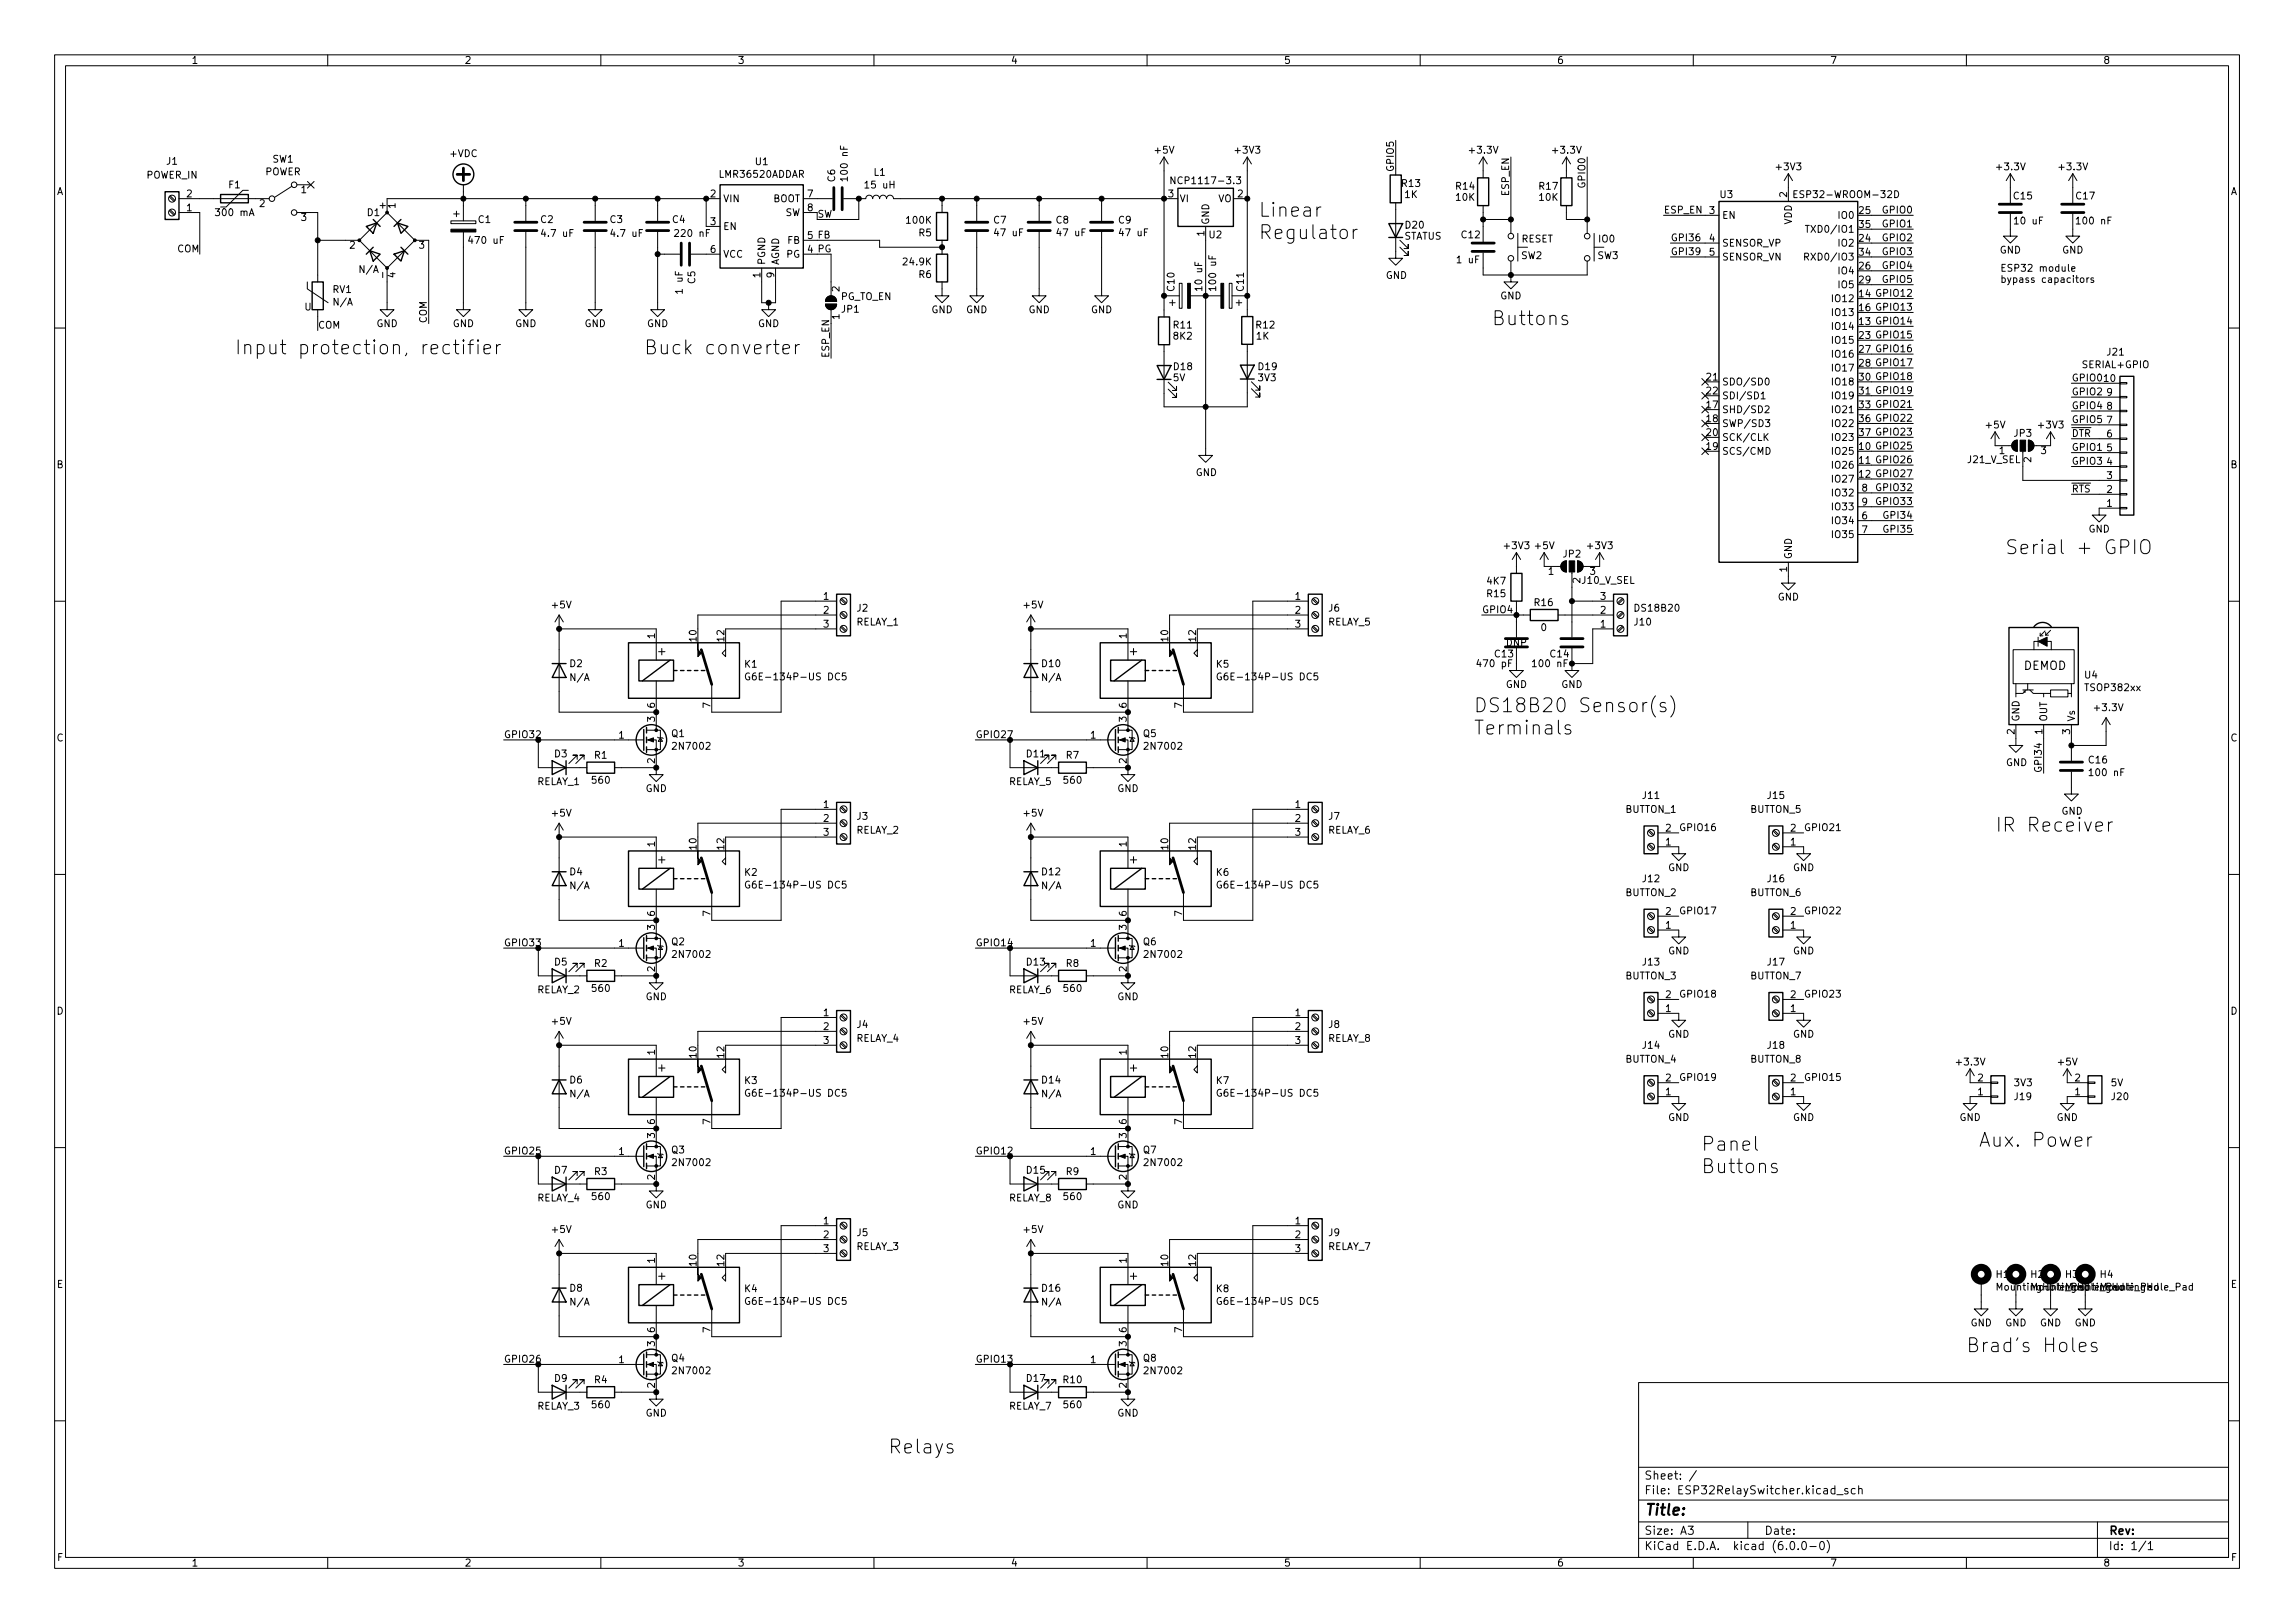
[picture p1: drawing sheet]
<svg xmlns="http://www.w3.org/2000/svg" width="420mm" height="297mm" viewBox="0 0 420 297" stroke-linecap="round" stroke-linejoin="round" font-family="sans-serif">
<defs><g id="words">
<g font-size="3.5">
<text x="230.4" y="39.7">Linear</text>
<text x="230.4" y="43.8">Regulator</text>
<text x="273" y="59.5">Buttons</text>
<text x="42.9" y="64.9">Input protection, rectifier</text>
<text x="117.9" y="64.9">Buck converter</text>
<text x="367" y="101.4">Serial + GPIO</text>
<text x="269.7" y="130.4">DS18B20 Sensor(s)</text>
<text x="269.7" y="134.5">Terminals</text>
<text x="365.3" y="152.2">IR Receiver</text>
<text x="362.2" y="209.9">Aux. Power</text>
<text x="311.4" y="210.6">Panel</text>
<text x="311.4" y="214.7">Buttons</text>
<text x="359.9" y="247.5">Brad's Holes</text>
<text x="162.6" y="266">Relays</text>
</g>
<text font-size="2.8" x="301" y="277.3">Title:</text>
<g font-size="2.1">
<text x="120.5" y="119.9">+</text>
<text x="206.9" y="119.9">+</text>
<text x="370.4" y="122.6">DEMOD</text>
<text x="120.5" y="158">+</text>
<text x="206.9" y="158">+</text>
<text x="120.5" y="196.1">+</text>
<text x="206.9" y="196.1">+</text>
<text x="120.5" y="234.2">+</text>
<text x="206.9" y="234.2">+</text>
<text x="301" y="273.5">File: ESP32RelaySwitcher.kicad_sch</text>
<text x="301" y="270.8">Sheet: /</text>
<text x="301" y="280.9">Size: A3</text>
<text x="323" y="280.9">Date:</text>
<text x="386" y="280.9">Rev:</text>
<text x="301" y="283.7">KiCad E.D.A. kicad (6.0.0-0)</text>
<text x="386" y="283.7">Id: 1/1</text>
</g>
<g font-size="1.8">
<text x="35" y="11.7">1</text>
<text x="85" y="11.7">2</text>
<text x="135" y="11.7">3</text>
<text x="185" y="11.7">4</text>
<text x="235" y="11.7">5</text>
<text x="285" y="11.7">6</text>
<text x="335" y="11.7">7</text>
<text x="385" y="11.7">8</text>
<text x="49.9" y="29.8">SW1</text>
<text x="82.5" y="28.7">+VDC</text>
<text x="211.5" y="28.1">+5V</text>
<text x="226.3" y="28.1">+3V3</text>
<text x="269.2" y="28.1">+3.3V</text>
<text x="284.4" y="28.1">+3.3V</text>
<text x="10.3" y="35.7">A</text>
<text x="26.8" y="32.7">POWER_IN</text>
<text x="30.5" y="30.1">J1</text>
<text x="41.9" y="34.5">F1</text>
<text x="48.5" y="32.1">POWER</text>
<text x="55.1" y="35.3">1</text>
<text x="131.9" y="32.5">LMR36520ADDAR</text>
<text x="138.3" y="30.2">U1</text>
<text x="152.9" y="33.2" transform="rotate(-90 152.9 33.2)">C6</text>
<text x="155.2" y="32.7" transform="rotate(-90 155.2 32.7)">100 nF</text>
<text x="158.6" y="34.5">15 uH</text>
<text x="160" y="32.2">L1</text>
<text x="215.4" y="33.7">NCP1117-3.3</text>
<text x="255.2" y="31.1" transform="rotate(-90 255.2 31.1)">GPIO5</text>
<text x="256.7" y="34.2">R13</text>
<text x="266.6" y="34.7">R14</text>
<text x="276.3" y="35.7" transform="rotate(-90 276.3 35.7)">ESP_EN</text>
<text x="281.8" y="34.7">R17</text>
<text x="290.2" y="34.1" transform="rotate(-90 290.2 34.1)">GPIO0</text>
<text x="325.3" y="31.2">+3V3</text>
<text x="365.7" y="31.2">+3.3V</text>
<text x="377.1" y="31.2">+3.3V</text>
<text x="408.3" y="35.7">A</text>
<text x="34.2" y="38.6">1</text>
<text x="34.2" y="36.1">2</text>
<text x="39.8" y="39.5">300 mA</text>
<text x="47.5" y="37.9">2</text>
<text x="55.1" y="40.4">3</text>
<text x="67.2" y="39.5">D1</text>
<text x="70.6" y="38.1" transform="rotate(-90 70.6 38.1)">+</text>
<text x="72.4" y="38.1" transform="rotate(-90 72.4 38.1)">1</text>
<text x="87.6" y="40.8">C1</text>
<text x="99" y="40.8">C2</text>
<text x="111.7" y="40.8">C3</text>
<text x="123.1" y="40.8">C4</text>
<text x="130.1" y="36.1">2</text>
<text x="130.1" y="41.2">3</text>
<text x="132.3" y="37">VIN</text>
<text x="141.4" y="37">BOOT</text>
<text x="143.7" y="39.5">SW</text>
<text x="147.8" y="36.1">7</text>
<text x="147.8" y="38.6">8</text>
<text x="149.6" y="39.8">SW</text>
<text x="166" y="40.9">100K</text>
<text x="181.9" y="40.9">C7</text>
<text x="193.4" y="40.9">C8</text>
<text x="204.8" y="40.9">C9</text>
<text x="213.9" y="36.1">3</text>
<text x="215.9" y="37">VI</text>
<text x="221.4" y="41.2" transform="rotate(-90 221.4 41.2)">GND</text>
<text x="223" y="37">VO</text>
<text x="226.6" y="36.1">2</text>
<text x="257.2" y="36.2">1K</text>
<text x="257.4" y="41.8">D20</text>
<text x="266.6" y="36.7">10K</text>
<text x="281.8" y="36.7">10K</text>
<text x="304.5" y="39.1">ESP_EN</text>
<text x="312.9" y="39.2">3</text>
<text x="314.9" y="36.2">U3</text>
<text x="315.2" y="40">EN</text>
<text x="327.2" y="36.1" transform="rotate(-90 327.2 36.1)">2</text>
<text x="328" y="41.1" transform="rotate(-90 328 41.1)">VDD</text>
<text x="329.4" y="36.2">ESP32-WROOM-32D</text>
<text x="336.7" y="40">IO0</text>
<text x="340.4" y="39.2">25</text>
<text x="340.4" y="41.7">35</text>
<text x="344.9" y="41.6">GPIO1</text>
<text x="344.9" y="39.1">GPIO0</text>
<text x="368.7" y="36.5">C15</text>
<text x="369" y="41.1">10 uF</text>
<text x="380.1" y="36.5">C17</text>
<text x="380.5" y="41.1">100 nF</text>
<text x="32.4" y="46.2">COM</text>
<text x="64" y="45.5">2</text>
<text x="76.7" y="45.5">3</text>
<text x="86.2" y="44.6">470 uF</text>
<text x="99.4" y="43.3">4.7 uF</text>
<text x="112.1" y="43.3">4.7 uF</text>
<text x="123.9" y="43.3">220 nF</text>
<text x="130.1" y="46.3">6</text>
<text x="132.3" y="42.1">EN</text>
<text x="132.3" y="47.2">VCC</text>
<text x="144" y="47.2">PG</text>
<text x="144.2" y="44.6">FB</text>
<text x="147.8" y="46.3">4 PG</text>
<text x="147.8" y="43.7">5 FB</text>
<text x="168.2" y="43.2">R5</text>
<text x="182.3" y="43.2">47 uF</text>
<text x="193.7" y="43.2">47 uF</text>
<text x="205.2" y="43.2">47 uF</text>
<text x="220.5" y="43.2" transform="rotate(-90 220.5 43.2)">1</text>
<text x="221.4" y="43.6">U2</text>
<text x="257" y="43.9">STATUS</text>
<text x="267.6" y="43.6">C12</text>
<text x="278.5" y="44.4">RESET</text>
<text x="278.5" y="47.4">SW2</text>
<text x="292.5" y="47.4">SW3</text>
<text x="292.7" y="44.4">IO0</text>
<text x="305.8" y="44.1">GPI36</text>
<text x="305.8" y="46.7">GPI39</text>
<text x="312.9" y="44.2">4</text>
<text x="312.9" y="46.8">5</text>
<text x="315.2" y="45.1">SENSOR_VP</text>
<text x="315.2" y="47.7">SENSOR_VN</text>
<text x="331.5" y="47.7">RXD0/IO3</text>
<text x="331.7" y="42.6">TXD0/IO1</text>
<text x="336.7" y="45.1">IO2</text>
<text x="340.4" y="44.2">24</text>
<text x="340.4" y="46.8">34</text>
<text x="344.9" y="46.7">GPIO3</text>
<text x="344.9" y="44.1">GPIO2</text>
<text x="366.1" y="46.4">GND</text>
<text x="377.5" y="46.4">GND</text>
<text x="60.9" y="53.6">RV1</text>
<text x="66" y="49.9">N/A</text>
<text x="70.6" y="50.6" transform="rotate(-90 70.6 50.6)">-</text>
<text x="72.4" y="50.8" transform="rotate(-90 72.4 50.8)">4</text>
<text x="125" y="53.5" transform="rotate(-90 125 53.5)">1 uF</text>
<text x="127.3" y="51.9" transform="rotate(-90 127.3 51.9)">C5</text>
<text x="139.2" y="50.8" transform="rotate(-90 139.2 50.8)">1</text>
<text x="140.1" y="48.6" transform="rotate(-90 140.1 48.6)">PGND</text>
<text x="141.7" y="50.8" transform="rotate(-90 141.7 50.8)">9</text>
<text x="142.6" y="48.6" transform="rotate(-90 142.6 48.6)">AGND</text>
<text x="153.7" y="53.4" transform="rotate(-90 153.7 53.4)">2</text>
<text x="165.5" y="48.6">24.9K</text>
<text x="168.2" y="50.9">R6</text>
<text x="215" y="53.2" transform="rotate(-90 215 53.2)">C10</text>
<text x="220.1" y="52.9" transform="rotate(-90 220.1 52.9)">10 uF</text>
<text x="222.6" y="52.8" transform="rotate(-90 222.6 52.8)">100 uF</text>
<text x="227.7" y="53.2" transform="rotate(-90 227.7 53.2)">C11</text>
<text x="253.7" y="51">GND</text>
<text x="266.9" y="48.2">1 uF</text>
<text x="336.7" y="50.2">IO4</text>
<text x="336.7" y="52.7">IO5</text>
<text x="340.4" y="49.3">26</text>
<text x="340.4" y="51.9">29</text>
<text x="344.9" y="51.8">GPIO5</text>
<text x="344.9" y="49.2">GPIO4</text>
<text x="366.1" y="49.7">ESP32 module</text>
<text x="366.1" y="51.8">bypass capacitors</text>
<text x="55.7" y="56.8">U</text>
<text x="61.2" y="55.9">N/A</text>
<text x="68.9" y="59.9">GND</text>
<text x="78.1" y="59.2" transform="rotate(-90 78.1 59.2)">COM</text>
<text x="82.9" y="59.9">GND</text>
<text x="94.3" y="59.9">GND</text>
<text x="107" y="59.9">GND</text>
<text x="118.4" y="59.9">GND</text>
<text x="138.8" y="59.9">GND</text>
<text x="153.7" y="58.4" transform="rotate(-90 153.7 58.4)">1</text>
<text x="153.9" y="54.9">PG_TO_EN</text>
<text x="154.1" y="57.2">JP1</text>
<text x="170.5" y="57.3">GND</text>
<text x="176.9" y="57.3">GND</text>
<text x="188.3" y="57.3">GND</text>
<text x="199.7" y="57.3">GND</text>
<text x="274.6" y="54.8">GND</text>
<text x="335.8" y="55.3">IO12</text>
<text x="335.8" y="57.8">IO13</text>
<text x="340.4" y="59.5">13</text>
<text x="340.4" y="54.4">14</text>
<text x="340.4" y="56.9">16</text>
<text x="343.9" y="59.4">GPIO14</text>
<text x="343.9" y="54.3">GPIO12</text>
<text x="343.9" y="56.8">GPIO13</text>
<text x="58.2" y="60.1">COM</text>
<text x="151.8" y="65.6" transform="rotate(-90 151.8 65.6)">ESP_EN</text>
<text x="214.9" y="60.1">R11</text>
<text x="214.9" y="62.1">8K2</text>
<text x="230" y="62.1">1K</text>
<text x="230" y="60.1">R12</text>
<text x="335.8" y="60.4">IO14</text>
<text x="335.8" y="62.9">IO15</text>
<text x="335.8" y="65.4">IO16</text>
<text x="340.4" y="62">23</text>
<text x="340.4" y="64.6">27</text>
<text x="343.9" y="61.9">GPIO15</text>
<text x="343.9" y="64.5">GPIO16</text>
<text x="385.8" y="65.1">J21</text>
<text x="214.8" y="69.8">5V</text>
<text x="214.9" y="67.7">D18</text>
<text x="230.4" y="69.8">3V3</text>
<text x="230.4" y="67.7">D19</text>
<text x="312.5" y="69.6">21</text>
<text x="315.2" y="70.5">SDO/SD0</text>
<text x="335.8" y="68">IO17</text>
<text x="335.8" y="70.5">IO18</text>
<text x="340.4" y="67.1">28</text>
<text x="340.4" y="69.6">30</text>
<text x="343.9" y="69.5">GPIO18</text>
<text x="343.9" y="67">GPIO17</text>
<text x="379.2" y="69.8">GPIO0</text>
<text x="381.3" y="67.4">SERIAL+GPIO</text>
<text x="385.2" y="69.9">10</text>
<text x="312.5" y="74.7">17</text>
<text x="312.5" y="77.3">18</text>
<text x="312.5" y="72.2">22</text>
<text x="315.2" y="75.6">SHD/SD2</text>
<text x="315.2" y="73.1">SDI/SD1</text>
<text x="335.8" y="73.1">IO19</text>
<text x="335.8" y="75.6">IO21</text>
<text x="340.4" y="72.2">31</text>
<text x="340.4" y="74.7">33</text>
<text x="340.4" y="77.3">36</text>
<text x="343.9" y="74.6">GPIO21</text>
<text x="343.9" y="77.2">GPIO22</text>
<text x="343.9" y="72.1">GPIO19</text>
<text x="379.2" y="72.3">GPIO2</text>
<text x="379.2" y="74.9">GPIO4</text>
<text x="379.2" y="77.4">GPIO5</text>
<text x="385.7" y="77.5">7</text>
<text x="385.7" y="75">8</text>
<text x="385.7" y="72.4">9</text>
<text x="312.5" y="82.3">19</text>
<text x="312.5" y="79.8">20</text>
<text x="315.2" y="78.1">SWP/SD3</text>
<text x="315.2" y="83.2">SCS/CMD</text>
<text x="315.2" y="80.7">SCK/CLK</text>
<text x="335.8" y="83.2">IO25</text>
<text x="335.8" y="78.1">IO22</text>
<text x="335.8" y="80.7">IO23</text>
<text x="340.4" y="82.3">10</text>
<text x="340.4" y="79.8">37</text>
<text x="343.9" y="79.7">GPIO23</text>
<text x="343.9" y="82.2">GPIO25</text>
<text x="363.7" y="78.4">+5V</text>
<text x="366" y="83.1">1</text>
<text x="368.8" y="79.9">JP3</text>
<text x="373.3" y="78.4">+3V3</text>
<text x="373.6" y="83.1">3</text>
<text x="379.2" y="80">~{DTR} 6</text>
<text x="379.2" y="82.5">GPIO1</text>
<text x="385.7" y="82.6">5</text>
<text x="10.3" y="85.7">B</text>
<text x="218.9" y="87.1">GND</text>
<text x="335.8" y="85.8">IO26</text>
<text x="335.8" y="88.3">IO27</text>
<text x="340.4" y="84.9">11</text>
<text x="340.4" y="87.4">12</text>
<text x="340.9" y="90">8</text>
<text x="343.9" y="87.3">GPIO27</text>
<text x="343.9" y="89.9">GPIO32</text>
<text x="343.9" y="84.8">GPIO26</text>
<text x="360.2" y="84.7">J21_V_SEL</text>
<text x="371.9" y="84.6" transform="rotate(-90 371.9 84.6)">2</text>
<text x="379.2" y="85">GPIO3</text>
<text x="385.7" y="87.7">3</text>
<text x="385.7" y="85.1">4</text>
<text x="408.3" y="85.7">B</text>
<text x="335.8" y="95.9">IO34</text>
<text x="335.8" y="90.8">IO32</text>
<text x="335.8" y="93.4">IO33</text>
<text x="340.9" y="95">6</text>
<text x="340.9" y="92.5">9</text>
<text x="343.9" y="92.4">GPIO33</text>
<text x="345.3" y="94.9">GPI34</text>
<text x="379.2" y="90.1">~{RTS} 2</text>
<text x="385.7" y="92.7">1</text>
<text x="275.5" y="100.5">+3V3</text>
<text x="281.1" y="100.5">+5V</text>
<text x="290.8" y="100.5">+3V3</text>
<text x="335.8" y="98.5">IO35</text>
<text x="340.9" y="97.6">7</text>
<text x="345.3" y="97.5">GPI35</text>
<text x="382.3" y="97.4">GND</text>
<text x="272.3" y="107">4K7</text>
<text x="283.5" y="105.2">1</text>
<text x="286.2" y="102">JP2</text>
<text x="289.3" y="106.7" transform="rotate(-90 289.3 106.7)">2</text>
<text x="289.6" y="106.8">J10_V_SEL</text>
<text x="291.1" y="105.2">3</text>
<text x="327.2" y="104.7" transform="rotate(-90 327.2 104.7)">1</text>
<text x="328" y="102.4" transform="rotate(-90 328 102.4)">GND</text>
<text x="101.1" y="111.3">+5V</text>
<text x="150.8" y="109.8">1</text>
<text x="150.8" y="112.3">2</text>
<text x="156.9" y="111.9">J2</text>
<text x="187.5" y="111.3">+5V</text>
<text x="237.1" y="109.8">1</text>
<text x="237.1" y="112.3">2</text>
<text x="243.3" y="111.9">J6</text>
<text x="271.3" y="112.2">GPIO4</text>
<text x="272.3" y="109.3">R15</text>
<text x="281" y="110.9">R16</text>
<text x="293" y="112.3">2</text>
<text x="293" y="109.8">3</text>
<text x="299.5" y="111.9">DS18B20</text>
<text x="325.4" y="109.9">GND</text>
<text x="119.9" y="116.9" transform="rotate(-90 119.9 116.9)">1</text>
<text x="127.5" y="117.4" transform="rotate(-90 127.5 117.4)">10</text>
<text x="132.6" y="117.4" transform="rotate(-90 132.6 117.4)">12</text>
<text x="150.8" y="114.8">3</text>
<text x="156.7" y="114.5">RELAY_1</text>
<text x="206.2" y="116.9" transform="rotate(-90 206.2 116.9)">1</text>
<text x="213.9" y="117.4" transform="rotate(-90 213.9 117.4)">10</text>
<text x="218.9" y="117.4" transform="rotate(-90 218.9 117.4)">12</text>
<text x="237.1" y="114.8">3</text>
<text x="243.1" y="114.5">RELAY_5</text>
<text x="275.8" y="118.3">DNP</text>
<text x="282.1" y="115.5">0</text>
<text x="293" y="114.8">1</text>
<text x="299.3" y="114.5">J10</text>
<text x="104.3" y="122.1">D2</text>
<text x="104.6" y="124.6">N/A</text>
<text x="136.3" y="122.2">K1</text>
<text x="138" y="124.5">G6E-134P-US DC5</text>
<text x="190.8" y="122.1">D10</text>
<text x="190.9" y="124.6">N/A</text>
<text x="222.7" y="122.2">K5</text>
<text x="224.4" y="124.5">G6E-134P-US DC5</text>
<text x="270.8" y="122.1">470 pF</text>
<text x="273.7" y="120.3">C13</text>
<text x="275.7" y="125.9">GND</text>
<text x="280.9" y="122.1">100 nF</text>
<text x="283.9" y="120.3">C14</text>
<text x="285.8" y="125.9">GND</text>
<text x="381.7" y="124.2">U4</text>
<text x="119.9" y="129.6" transform="rotate(-90 119.9 129.6)">6</text>
<text x="130" y="129.6" transform="rotate(-90 130 129.6)">7</text>
<text x="206.2" y="129.6" transform="rotate(-90 206.2 129.6)">6</text>
<text x="216.4" y="129.6" transform="rotate(-90 216.4 129.6)">7</text>
<text x="381.9" y="126.5">TSOP382xx</text>
<text x="383.6" y="130.1">+3.3V</text>
<text x="10.3" y="135.7">C</text>
<text x="92.2" y="135.1">GPIO32</text>
<text x="113.3" y="135.2">1</text>
<text x="119.9" y="132.1" transform="rotate(-90 119.9 132.1)">3</text>
<text x="123" y="134.9">Q1</text>
<text x="123.5" y="137.2">2N7002</text>
<text x="178.6" y="135.1">GPIO27</text>
<text x="199.7" y="135.2">1</text>
<text x="206.2" y="132.1" transform="rotate(-90 206.2 132.1)">3</text>
<text x="209.3" y="134.9">Q5</text>
<text x="209.8" y="137.2">2N7002</text>
<text x="368.8" y="134.4" transform="rotate(-90 368.8 134.4)">2</text>
<text x="369.7" y="132.1" transform="rotate(-90 369.7 132.1)">GND</text>
<text x="373.9" y="134.4" transform="rotate(-90 373.9 134.4)">1</text>
<text x="374.8" y="132.1" transform="rotate(-90 374.8 132.1)">OUT</text>
<text x="379" y="134.4" transform="rotate(-90 379 134.4)">3</text>
<text x="379.9" y="132.1" transform="rotate(-90 379.9 132.1)">Vs</text>
<text x="408.3" y="135.7">C</text>
<text x="98.3" y="143.7">RELAY_1</text>
<text x="101.5" y="138.6">D3</text>
<text x="108.5" y="143.4">560</text>
<text x="108.9" y="138.8">R1</text>
<text x="119.9" y="139.7" transform="rotate(-90 119.9 139.7)">2</text>
<text x="184.7" y="143.7">RELAY_5</text>
<text x="188" y="138.6">D11</text>
<text x="194.9" y="143.4">560</text>
<text x="195.2" y="138.8">R7</text>
<text x="206.2" y="139.7" transform="rotate(-90 206.2 139.7)">2</text>
<text x="367.2" y="140.2">GND</text>
<text x="373.8" y="141.5" transform="rotate(-90 373.8 141.5)">GPI34</text>
<text x="382.4" y="139.7">C16</text>
<text x="382.8" y="142">100 nF</text>
<text x="101.1" y="149.4">+5V</text>
<text x="118.2" y="144.9">GND</text>
<text x="150.8" y="147.9">1</text>
<text x="187.5" y="149.4">+5V</text>
<text x="204.5" y="144.9">GND</text>
<text x="237.1" y="147.9">1</text>
<text x="297.6" y="148.8">BUTTON_1</text>
<text x="300.8" y="146.2">J11</text>
<text x="320.5" y="148.8">BUTTON_5</text>
<text x="323.6" y="146.2">J15</text>
<text x="377.4" y="149.1">GND</text>
<text x="119.9" y="155" transform="rotate(-90 119.9 155)">1</text>
<text x="127.5" y="155.5" transform="rotate(-90 127.5 155.5)">10</text>
<text x="132.6" y="155.5" transform="rotate(-90 132.6 155.5)">12</text>
<text x="150.8" y="150.4">2</text>
<text x="150.8" y="152.9">3</text>
<text x="156.7" y="152.6">RELAY_2</text>
<text x="156.9" y="150">J3</text>
<text x="206.2" y="155" transform="rotate(-90 206.2 155)">1</text>
<text x="213.9" y="155.5" transform="rotate(-90 213.9 155.5)">10</text>
<text x="218.9" y="155.5" transform="rotate(-90 218.9 155.5)">12</text>
<text x="237.1" y="150.4">2</text>
<text x="237.1" y="152.9">3</text>
<text x="243.1" y="152.6">RELAY_6</text>
<text x="243.3" y="150">J7</text>
<text x="304.9" y="154.7">1</text>
<text x="304.9" y="152.2">2</text>
<text x="307.3" y="152.1">GPIO16</text>
<text x="327.8" y="154.7">1</text>
<text x="327.8" y="152.2">2</text>
<text x="330.2" y="152.1">GPIO21</text>
<text x="104.3" y="160.2">D4</text>
<text x="136.3" y="160.3">K2</text>
<text x="190.8" y="160.2">D12</text>
<text x="222.7" y="160.3">K6</text>
<text x="300.8" y="161.5">J12</text>
<text x="305.4" y="159.4">GND</text>
<text x="323.6" y="161.5">J16</text>
<text x="328.2" y="159.4">GND</text>
<text x="104.6" y="162.7">N/A</text>
<text x="119.9" y="167.7" transform="rotate(-90 119.9 167.7)">6</text>
<text x="130" y="167.7" transform="rotate(-90 130 167.7)">7</text>
<text x="138" y="162.6">G6E-134P-US DC5</text>
<text x="190.9" y="162.7">N/A</text>
<text x="206.2" y="167.7" transform="rotate(-90 206.2 167.7)">6</text>
<text x="216.4" y="167.7" transform="rotate(-90 216.4 167.7)">7</text>
<text x="224.4" y="162.6">G6E-134P-US DC5</text>
<text x="297.6" y="164">BUTTON_2</text>
<text x="304.9" y="167.4">2</text>
<text x="307.3" y="167.3">GPIO17</text>
<text x="320.5" y="164">BUTTON_6</text>
<text x="327.8" y="167.4">2</text>
<text x="330.2" y="167.3">GPIO22</text>
<text x="92.2" y="173.2">GPIO33</text>
<text x="113.3" y="173.3">1</text>
<text x="119.9" y="170.2" transform="rotate(-90 119.9 170.2)">3</text>
<text x="123" y="173">Q2</text>
<text x="178.6" y="173.2">GPIO14</text>
<text x="199.7" y="173.3">1</text>
<text x="206.2" y="170.2" transform="rotate(-90 206.2 170.2)">3</text>
<text x="209.3" y="173">Q6</text>
<text x="304.9" y="170">1</text>
<text x="327.8" y="170">1</text>
<text x="101.5" y="176.7">D5</text>
<text x="108.9" y="176.9">R2</text>
<text x="119.9" y="177.8" transform="rotate(-90 119.9 177.8)">2</text>
<text x="123.5" y="175.3">2N7002</text>
<text x="188" y="176.7">D13</text>
<text x="195.2" y="176.9">R8</text>
<text x="206.2" y="177.8" transform="rotate(-90 206.2 177.8)">2</text>
<text x="209.8" y="175.3">2N7002</text>
<text x="297.6" y="179.2">BUTTON_3</text>
<text x="300.8" y="176.7">J13</text>
<text x="305.4" y="174.7">GND</text>
<text x="320.5" y="179.2">BUTTON_7</text>
<text x="323.6" y="176.7">J17</text>
<text x="328.2" y="174.7">GND</text>
<text x="10.3" y="185.7">D</text>
<text x="98.3" y="181.8">RELAY_2</text>
<text x="108.5" y="181.5">560</text>
<text x="118.2" y="183">GND</text>
<text x="150.8" y="186">1</text>
<text x="184.7" y="181.8">RELAY_6</text>
<text x="194.9" y="181.5">560</text>
<text x="204.5" y="183">GND</text>
<text x="237.1" y="186">1</text>
<text x="304.9" y="185.2">1</text>
<text x="304.9" y="182.7">2</text>
<text x="307.3" y="182.6">GPIO18</text>
<text x="327.8" y="185.2">1</text>
<text x="327.8" y="182.7">2</text>
<text x="330.2" y="182.6">GPIO23</text>
<text x="408.3" y="185.7">D</text>
<text x="101.1" y="187.5">+5V</text>
<text x="150.8" y="188.5">2</text>
<text x="150.8" y="191">3</text>
<text x="156.7" y="190.7">RELAY_4</text>
<text x="156.9" y="188.1">J4</text>
<text x="187.5" y="187.5">+5V</text>
<text x="237.1" y="188.5">2</text>
<text x="237.1" y="191">3</text>
<text x="243.1" y="190.7">RELAY_8</text>
<text x="243.3" y="188.1">J8</text>
<text x="300.8" y="191.9">J14</text>
<text x="305.4" y="189.9">GND</text>
<text x="323.6" y="191.9">J18</text>
<text x="328.2" y="189.9">GND</text>
<text x="119.9" y="193.1" transform="rotate(-90 119.9 193.1)">1</text>
<text x="127.5" y="193.6" transform="rotate(-90 127.5 193.6)">10</text>
<text x="132.6" y="193.6" transform="rotate(-90 132.6 193.6)">12</text>
<text x="206.2" y="193.1" transform="rotate(-90 206.2 193.1)">1</text>
<text x="213.9" y="193.6" transform="rotate(-90 213.9 193.6)">10</text>
<text x="218.9" y="193.6" transform="rotate(-90 218.9 193.6)">12</text>
<text x="297.6" y="194.5">BUTTON_4</text>
<text x="304.9" y="197.9">2</text>
<text x="307.3" y="197.8">GPIO19</text>
<text x="320.5" y="194.5">BUTTON_8</text>
<text x="327.8" y="197.9">2</text>
<text x="330.2" y="197.8">GPIO15</text>
<text x="358.3" y="195">+3.3V</text>
<text x="362.1" y="197.9">2</text>
<text x="376.9" y="195">+5V</text>
<text x="379.9" y="197.9">2</text>
<text x="104.3" y="198.3">D6</text>
<text x="104.6" y="200.8">N/A</text>
<text x="136.3" y="198.4">K3</text>
<text x="138" y="200.7">G6E-134P-US DC5</text>
<text x="190.8" y="198.3">D14</text>
<text x="190.9" y="200.8">N/A</text>
<text x="222.7" y="198.4">K7</text>
<text x="224.4" y="200.7">G6E-134P-US DC5</text>
<text x="304.9" y="200.4">1</text>
<text x="327.8" y="200.4">1</text>
<text x="362.1" y="200.4">1</text>
<text x="368.8" y="198.8">3V3</text>
<text x="368.9" y="201.3">J19</text>
<text x="379.9" y="200.4">1</text>
<text x="386.5" y="198.8">5V</text>
<text x="386.6" y="201.3">J20</text>
<text x="119.9" y="208.3" transform="rotate(-90 119.9 208.3)">3</text>
<text x="119.9" y="205.8" transform="rotate(-90 119.9 205.8)">6</text>
<text x="130" y="205.8" transform="rotate(-90 130 205.8)">7</text>
<text x="206.2" y="208.3" transform="rotate(-90 206.2 208.3)">3</text>
<text x="206.2" y="205.8" transform="rotate(-90 206.2 205.8)">6</text>
<text x="216.4" y="205.8" transform="rotate(-90 216.4 205.8)">7</text>
<text x="305.4" y="205.1">GND</text>
<text x="328.2" y="205.1">GND</text>
<text x="358.7" y="205.1">GND</text>
<text x="376.5" y="205.1">GND</text>
<text x="92.2" y="211.3">GPIO25</text>
<text x="101.5" y="214.8">D7</text>
<text x="108.9" y="215">R3</text>
<text x="113.3" y="211.4">1</text>
<text x="119.9" y="215.9" transform="rotate(-90 119.9 215.9)">2</text>
<text x="123" y="211.1">Q3</text>
<text x="123.5" y="213.4">2N7002</text>
<text x="178.6" y="211.3">GPIO12</text>
<text x="188" y="214.8">D15</text>
<text x="195.2" y="215">R9</text>
<text x="199.7" y="211.4">1</text>
<text x="206.2" y="215.9" transform="rotate(-90 206.2 215.9)">2</text>
<text x="209.3" y="211.1">Q7</text>
<text x="209.8" y="213.4">2N7002</text>
<text x="98.3" y="219.9">RELAY_4</text>
<text x="108.5" y="219.6">560</text>
<text x="118.2" y="221.1">GND</text>
<text x="184.7" y="219.9">RELAY_8</text>
<text x="194.9" y="219.6">560</text>
<text x="204.5" y="221.1">GND</text>
<text x="101.1" y="225.6">+5V</text>
<text x="150.8" y="224.1">1</text>
<text x="150.8" y="226.6">2</text>
<text x="156.9" y="226.2">J5</text>
<text x="187.5" y="225.6">+5V</text>
<text x="237.1" y="224.1">1</text>
<text x="237.1" y="226.6">2</text>
<text x="243.3" y="226.2">J9</text>
<text x="119.9" y="231.2" transform="rotate(-90 119.9 231.2)">1</text>
<text x="127.5" y="231.7" transform="rotate(-90 127.5 231.7)">10</text>
<text x="132.6" y="231.7" transform="rotate(-90 132.6 231.7)">12</text>
<text x="150.8" y="229.1">3</text>
<text x="156.7" y="228.8">RELAY_3</text>
<text x="206.2" y="231.2" transform="rotate(-90 206.2 231.2)">1</text>
<text x="213.9" y="231.7" transform="rotate(-90 213.9 231.7)">10</text>
<text x="218.9" y="231.7" transform="rotate(-90 218.9 231.7)">12</text>
<text x="237.1" y="229.1">3</text>
<text x="243.1" y="228.8">RELAY_7</text>
<text x="365.5" y="233.9">H1</text>
<text x="371.8" y="233.9">H2</text>
<text x="378.2" y="233.9">H3</text>
<text x="384.5" y="233.9">H4</text>
<text x="10.4" y="235.7">E</text>
<text x="104.3" y="236.4">D8</text>
<text x="104.6" y="238.9">N/A</text>
<text x="136.3" y="236.5">K4</text>
<text x="138" y="238.8">G6E-134P-US DC5</text>
<text x="190.8" y="236.4">D16</text>
<text x="190.9" y="238.9">N/A</text>
<text x="222.7" y="236.5">K8</text>
<text x="224.4" y="238.8">G6E-134P-US DC5</text>
<text x="366" y="236.2">MountingHole_Pad</text>
<text x="372.3" y="236.2">MountingHole_Pad</text>
<text x="378.7" y="236.2">MountingHole_Pad</text>
<text x="408.4" y="235.7">E</text>
<text x="119.9" y="243.9" transform="rotate(-90 119.9 243.9)">6</text>
<text x="130" y="243.9" transform="rotate(-90 130 243.9)">7</text>
<text x="206.2" y="243.9" transform="rotate(-90 206.2 243.9)">6</text>
<text x="216.4" y="243.9" transform="rotate(-90 216.4 243.9)">7</text>
<text x="360.7" y="242.7">GND</text>
<text x="367.1" y="242.7">GND</text>
<text x="373.4" y="242.7">GND</text>
<text x="379.8" y="242.7">GND</text>
<text x="92.2" y="249.4">GPIO26</text>
<text x="113.3" y="249.5">1</text>
<text x="119.9" y="246.4" transform="rotate(-90 119.9 246.4)">3</text>
<text x="123" y="249.2">Q4</text>
<text x="123.5" y="251.5">2N7002</text>
<text x="178.6" y="249.4">GPIO13</text>
<text x="199.7" y="249.5">1</text>
<text x="206.2" y="246.4" transform="rotate(-90 206.2 246.4)">3</text>
<text x="209.3" y="249.2">Q8</text>
<text x="209.8" y="251.5">2N7002</text>
<text x="98.3" y="258">RELAY_3</text>
<text x="101.5" y="252.9">D9</text>
<text x="108.5" y="257.7">560</text>
<text x="108.9" y="253.1">R4</text>
<text x="119.9" y="254" transform="rotate(-90 119.9 254)">2</text>
<text x="184.7" y="258">RELAY_7</text>
<text x="188" y="252.9">D17</text>
<text x="194.7" y="253.1">R10</text>
<text x="194.9" y="257.7">560</text>
<text x="206.2" y="254" transform="rotate(-90 206.2 254)">2</text>
<text x="118.2" y="259.2">GND</text>
<text x="204.5" y="259.2">GND</text>
<text x="10.4" y="285.7">F</text>
<text x="35" y="286.7">1</text>
<text x="85" y="286.7">2</text>
<text x="135" y="286.7">3</text>
<text x="185" y="286.7">4</text>
<text x="235" y="286.7">5</text>
<text x="285" y="286.7">6</text>
<text x="335" y="286.7">7</text>
<text x="385" y="286.7">8</text>
<text x="408.4" y="285.7">F</text>
</g>
</g></defs>
<g fill="none" stroke="#000" stroke-width=".18">
<path d="M10 10h400v277h-400zM12 12h396v273h-396zM60 10v2M110 10v2M160 10v2M210 10v2M260 10v2M310 10v2M360 10v2M31 36l.9 .9M31 38.6l.9 .8M31.2 35.9l.8 .8"/>
<path d="M31.2 38.4l.8 .8M32.8 36.4h16.5M32.8 38.9h3.8v7.6M45.5 34.8h-1.1l-3 3.1h-1M45.6 39.5l.5-1.3 .4 1.3M53.5 34.1l-3.2 2M54.4 38.9h3.8v12.7M54.4 33.8h2.5M56.3 33.2l1.2 1.2M57.5 33.2l-1.2 1.2M83.1 39.2h1M83.6 38.6v1.1"/>
<path d="M84.8 33.8v6.6M96.3 36.4v4M109 36.4v4M120.4 36.4v4M129.3 36.4v5h2.5M131.8 36.4h-60.9v2.5M147.1 36.4h5.3M147.1 38.9h2.5M154.4 36.4h4.1a.63 .63 0 0 1 .6-.7 .63 .63 0 0 1 .7 .7 .63 .63 0 0 1 .6-.7 .63 .63 0 0 1 .6 .7 .63 .63 0 0 1 .7-.7 .63 .63 0 0 1 .6 .7 .63 .63 0 0 1 .6-.7 .63 .63 0 0 1 .7 .7h52M157.2 36.4v3.8h-7.6M172.5 36.4v2.5M178.8 36.4v4"/>
<path d="M190.2 36.4v4M201.7 36.4v4M213.1 28.7l-.8 1.3M213.1 28.7v29.3M213.1 28.7l.8 1.3M215.1 32.4v1.2l-.7-1.2v1.2M225.8 36.4h2.5M226.4 32.4h.7l-.4 .4 .4 .2v.5l-.2 .1-.5-.1M228.3 28.7l-.7 1.3M228.3 28.7v29.2M228.3 28.7l.8 1.3M241.8 37.9a.65 .65 0 0 0-.7 .5"/>
<path d="M255.5 37.1v10.2h1.3l-1.3 1.2-1.2-1.2h1.2M255.5 25.7v6.3M271.5 28.7v3.8M271.5 37.6v6.6M271.5 28.7l-.7 1.3M271.5 28.7l.8 1.3M276.6 28.7v14M286.8 28.7l-.8 1.3M286.8 28.7v3.8M286.8 37.6v2.6h3.8M286.8 28.7l.7 1.3M290.6 28.7v14"/>
<path d="M304.5 39.4h10.2M327.4 31.8v5.1M327.4 31.8l-.8 1.3M327.4 31.8l.8 1.3M328.4 35.5h.4M329 34.9h-.6v1.3h.6M342.6 39.4h7.7M346.9 34.9a.64 .64 0 0 1 .7 .6 .64 .64 0 0 1-.7 .7zM368 39.2v4h1.3l-1.3 1.3-1.2-1.3h1.2M368 31.8v5.3M368 31.8l-.7 1.3M368 31.8l.8 1.3"/>
<path d="M379.5 39.2v4h1.2l-1.2 1.3-1.3-1.3h1.3M379.5 31.8v5.3M379.5 31.8l-.8 1.3M379.5 31.8l.7 1.3M56.3 51.6v1.3l3.8 2.5M58.2 44h7.6M58.2 56.7v3.8M65.8 44l5.1-5.1 5 5.1-5 5.1zM70.9 49.1v7.6h1.2l-1.2 1.2-1.3-1.2h1.3M75.9 44h2.6v15.2M82.5 40.4h4.6v.5h-4.6zM84.8 42.5v14.2h1.3l-1.3 1.2-1.2-1.2h1.2"/>
<path d="M96.3 42.5v14.2h1.2l-1.2 1.2-1.3-1.2h1.3M109 42.5v14.2h1.2l-1.2 1.2-1.3-1.2h1.3M120.4 42.5v14.2h1.3l-1.3 1.2-1.3-1.2h1.3M120.4 46.5h4.1M126.5 46.5h5.3M139.4 49.1v6.3h2.6v-6.3M140.7 55.4v1.3h1.3l-1.3 1.2-1.3-1.2h1.3M147.1 44h13.9v1.2h11.5M147.1 46.5h2.5M151.1 55.7h2.1a1.02 1.02 0 0 1-1.1 1 1.02 1.02 0 0 1-1-1zM151.4 54.4a1.02 1.02 0 0 1 1.1-.2 1.02 1.02 0 0 1 .7 1h-2.1zM152.1 46.5v7.6"/>
<path d="M152.1 56.7v8.9M172.5 51.6v2.5h1.2l-1.2 1.3-1.3-1.3h1.3M172.5 44v2.5M178.8 42.5v11.6h1.3l-1.3 1.3-1.3-1.3h1.3M190.2 42.5v11.6h1.3l-1.3 1.3-1.2-1.3h1.2M201.7 42.5v11.6h1.2l-1.2 1.3-1.3-1.3h1.3M213.1 54.1h2.8M214.1 55.4h1M214.6 54.9v1M215.9 51.9h.5v4.5h-.5zM217.9 54.1h5.6M220.7 41.4v41.9h1.3l-1.3 1.3-1.2-1.3h1.2"/>
<path d="M225 51.9h.6v4.5h-.6zM225.6 54.1h2.7M226.3 55.4h1M226.8 54.9v1M247.8 42v1.7M248.5 42a.65 .65 0 0 0-.7 .5M256.3 45.2l1.5 1.6v-.8v.8h-.8M256.3 44l1.5 1.5v-.8v.8h-.8M271.5 46.3v4h19.1v-2.5M271.5 40.2h5.1M276.6 47.8v3.8h1.3l-1.3 1.3-1.3-1.3h1.3M277.9 45.2h1.8"/>
<path d="M277.9 42.7v5.1M286.9 57.8l-.6-.1-.4 .4 .2 .3 .8 .3 .1 .2-.1 .4-.2 .1-.8-.1M291.8 45.2h1.8M291.8 42.7v5.1M305.8 44.5h8.9M305.8 47h8.9M330.4 47l.6-.1 .1-.1v-.3l-.7-.2v1.3M330.5 41.3h.7M330.7 47l.4 .6M330.9 41.3v1.2M342.6 44.5h7.7M342.6 47h7.7"/>
<path d="M342.6 41.9h7.7M342.6 49.6h7.7M342.6 52.1h7.7M342.6 54.6h7.7M342.6 57.2h7.7M342.6 59.7h7.7M378.7 48.4v1.1l.2 .2M379.3 49.2l.6-.1-.1-.2-.3-.1-.2 .2v.6h.5M381 50.9h.3l.2 .2v.4l-.2 .2-.3-.1-.1-.1zM382.1 50.9v.8M382.4 50.9l-.3 .2M383.3 50.9h-.3l-.2 .1v.2l.5 .1v.3h-.5"/>
<path d="M10 60h2M82.3 63.2l-.7-.1-.5 .4v.8l.2 .3 .3 .1 .7-.1M83 63.1h1M83.4 62.2v2.2l.1 .2 .5 .1M84.9 62.2l-.2 .1 .2 .2 .1-.2-.1-.1v.3M84.9 63.1v1.6M85.7 63.1h1M86.7 62.2l-.5 .1-.1 .3v2.1M87.5 62.2l-.1 .1 .1 .2 .1-.2-.1-.1v.3M87.5 63.1v1.6M88.6 63.9l1.2-.2-.1-.5-.7-.1-.4 .3v1l.1 .2 .3 .1 .7-.1M90.9 63.1v1.6"/>
<path d="M91.6 63.1a.65 .65 0 0 0-.7 .4M143.3 63.9l1.2-.2-.1-.5-.7-.1-.4 .3v1l.2 .2 .2 .1 .7-.1M145.6 63.1v1.6M146.4 63.1a.65 .65 0 0 0-.8 .4M213.9 71.2l1.5 1.5v-.7v.7h-.8M213.9 69.9l1.5 1.6v-.8v.8h-.8M228.3 63v11.5h-15.2v-11.4M229.1 71.1l1.5 1.6v-.8v.8h-.7M229.1 69.9l1.5 1.5v-.8v.8h-.7M311.6 74.4l1.2 1.2M311.6 69.3l1.2 1.2M311.6 79.4l1.2 1.3"/>
<path d="M311.6 76.9l1.2 1.2M311.6 71.8l1.2 1.2M312.2 69.9h2.5M312.8 74.4l-1.2 1.2M312.8 69.3l-1.2 1.2M312.8 79.4l-1.2 1.3M312.8 76.9l-1.2 1.2M312.8 71.8l-1.2 1.2M322.4 72.1l.4-.4v1.3M322.4 73h.8M323.2 74.4l.4-.1 .3 .3-.8 .9h.8M323.2 79.9l.5 .7"/>
<path d="M323.2 76.8h.8l-.4 .5 .3 .1v.6l-.1 .1-.6-.1M323.3 69.3l.2-.1a.68 .68 0 0 1 .4 .6 .68 .68 0 0 1-.4 .7l-.3-.5zM323.7 79.4l-.7 .7M340.1 72.4h10.2M342.6 69.9h7.7M342.6 77.5h7.7M342.6 75h7.7M342.6 67.3h7.7M342.6 62.3h7.7M342.6 64.8h7.7M365.3 79l-.8 1.3M365.3 79v2.6h3"/>
<path d="M365.3 79l.7 1.3M375.4 79l-.8 1.3M375.4 79v2.6h-3M375.4 79l.8 1.3M379.2 70.1h8.9M379.2 77.8h8.9M379.2 75.2h8.9M379.2 72.7h8.9M388.1 70h1.3v.3h-1.3zM388.1 72.6h1.3v.2h-1.3zM388.1 75.1h1.3v.2h-1.3zM388.1 77.6h1.3v.3h-1.3z"/>
<path d="M408 60h2M311.6 82l1.2 1.2M312.8 82l-1.2 1.2M323.3 81.9a.64 .64 0 0 1 .8 .6 .64 .64 0 0 1-.8 .7zM340.1 85.1h10.2M340.1 95.3h10.2M340.1 97.8h10.2M340.1 90.2h10.2M340.1 92.7h10.2M342.6 87.7h7.7M342.6 80h7.7M342.6 82.6h7.7"/>
<path d="M368.6 80.9l.7-.3v2a1.02 1.02 0 0 1-.9-.6 1.02 1.02 0 0 1 .2-1.1zM370.3 82.6v5.3h17.8M371.4 80.6a1.02 1.02 0 0 1 1 1 1.02 1.02 0 0 1-1 1zM379.2 90.5h8.9M379.2 85.4h8.9M379.2 82.8h8.9M379.2 80.3h8.9M388.1 80.2h1.3v.2h-1.3zM388.1 82.7h1.3v.3h-1.3zM388.1 85.3h1.3v.2h-1.3zM388.1 87.8h1.3v.2h-1.3zM388.1 90.3h1.3v.3h-1.3z"/>
<path d="M388.1 92.9h1.3v.2h-1.3zM388.1 93h-3.8v1.3h1.3l-1.3 1.2-1.3-1.2h1.3M390.8 98.8v2.5M392 99.1a.85 .85 0 0 1 1-.3 .85 .85 0 0 1 .6 .8v.9a.85 .85 0 0 1-.9 .9 .85 .85 0 0 1-.8-.9zM10 110h2M102.4 115.1h17.7v5.7M102.4 112.6v17.7h17.7M102.4 112.6l-.8 1.2M102.4 112.6l.7 1.2M132.8 117.6v2.6l-.6-.7 .6-.6M132.8 115.1h20.4M153.2 110h-10.2v20.3h-12.7v-5"/>
<path d="M153.2 112.6h-25.4v2.5M153.9 114.8l.9 .8M153.9 112.2l.9 .9M153.9 109.7l.9 .8M154.1 114.6l.8 .8M154.1 112.1l.8 .8M154.1 109.5l.8 .8M188.7 115.1h17.8v5.7M188.7 112.6v17.7h17.8M188.7 112.6l-.7 1.2M188.7 112.6l.8 1.2M219.2 117.6v2.6l-.6-.7 .6-.6"/>
<path d="M219.2 115.1h20.3M239.5 110h-10.1v20.3h-12.7v-5M239.5 112.6h-25.4v2.5M240.3 114.8l.8 .8M240.3 112.2l.8 .9M240.3 109.7l.8 .8M240.4 114.6l.9 .8M240.4 112.1l.9 .8M240.4 109.5l.9 .8M271.3 112.6h8.9M277.6 118.7v4h1.3l-1.3 1.3-1.2-1.3h1.2M277.6 101.1l-.7 1.3"/>
<path d="M277.6 101.1v3.8M277.6 110v6.6M277.6 101.1l.8 1.3M282.7 101.1v2.6h3M282.7 101.1l-.8 1.3M282.7 101.1l.8 1.3M285.2 112.6h10.2M286.8 102.7a1.02 1.02 0 0 0-1.1 1 1.02 1.02 0 0 0 1.1 1M286.8 102.7v2M287.8 110h7.6M287.8 104.7v11.9M287.8 118.7v2.7"/>
<path d="M288.8 102.7a1.02 1.02 0 0 1 1 1 1.02 1.02 0 0 1-1 1zM292.9 101.1v2.6h-3.1M292.9 101.1l-.8 1.3M292.9 101.1l.7 1.3M295.4 115.1h-3.8v6.3h-3.8M297 109.5l-.9 .8M297 112.1l-.9 .8M297 114.6l-.9 .8M297.2 109.7l-.9 .8M297.2 112.2l-.9 .9M297.2 114.8l-.9 .8M327.4 102.9v3.8h1.3l-1.3 1.3-1.3-1.3h1.3"/>
<path d="M368.6 118.9h11.1v6.2h-11.1zM372.4 118.9v-1.5h3.1v1.5M373.1 116.6v1.7M373.5 115.9v.5M373.5 116.4h.5M374.4 115.5l-.9 .9M374.5 115.7v.5M374.5 116.2h.5M375.4 115.4l-.9 .8M408 110h2M92.2 135.4h25.7M98.6 135.4v5.1h8.8"/>
<path d="M105.7 139v-.8h-.8h.8l-1.6 1.5M106.9 139v-.8h-.7h.7l-1.5 1.5M118.4 135.4h1.7v5.1M118.4 133.6h2.5v3.6h-2.5M120.1 124.6v9M120.4 134.9l.1 .1h.8l.1 .2M120.9 135l.4 .7h-.8zM137.2 123.2a.59 .59 0 0 0-.7 .6 .59 .59 0 0 0 .7 .6l.1-.5h-.3M154.9 123.2h-.7v.6l.2-.1h.4l.1 .2v.4l-.2 .1-.5-.1M178.6 135.4h25.6M184.9 135.4v5.1h8.9M192 139v-.8h-.7h.7l-1.5 1.5"/>
<path d="M193.3 139v-.8h-.8h.8l-1.5 1.5M204.7 135.4h1.8v5.1M204.7 133.6h2.6v3.6h-2.6M206.5 124.6v9M206.8 134.9l.1 .1h.7l.2 .2M207.3 135l.3 .7h-.7zM223.6 123.2a.59 .59 0 0 0-.8 .6 .59 .59 0 0 0 .8 .6v-.5h-.2M241.2 123.2h-.6l-.1 .6 .2-.1h.4l.2 .2-.1 .4-.2 .1-.5-.1M287.5 132.8l-.6-.1-.4 .3 .1 .4 .9 .2 .1 .3-.1 .3-.3 .1-.7-.1M287.8 121.4v1.3h1.3l-1.3 1.3-1.3-1.3h1.3M303.1 127.4a2.91 2.91 0 0 0 0 3.8M304.9 128.7l-.6-.1-.4 .3 .2 .4 .8 .2 .1 .3-.1 .3-.2 .2-.8-.2"/>
<path d="M305.9 127.4a2.91 2.91 0 0 1 0 3.8M369.1 132.6v3.8h1.2l-1.2 1.3-1.3-1.3h1.3M369.1 125.1v1.8M370.3 126.3h1.9M370.6 126.4v.3h.2M371 126.3l-.7 .6h-1.2v.6M371.2 125.1v1.2M371.6 126.3l.6 .6h1.9v.6M374.1 126.9h1.3M374.1 132.6v8.9M375.4 126.3h3.2v1.2h-3.2zM378.6 126.9h.6v.6"/>
<path d="M379.2 125.1v1.8M379.2 132.6v6.6M385.6 131.4l-.8 1.2M385.6 131.4v5h-6.4M385.6 131.4l.7 1.2M102.4 153.2h17.7v5.7M102.4 150.7v17.7h17.7M102.4 150.7l-.8 1.2M102.4 150.7l.7 1.2M112.5 140.5h7.6M120.1 140.5v1.3h1.3l-1.3 1.2-1.2-1.2h1.2M132.8 155.7v2.6l-.6-.7 .6-.6"/>
<path d="M132.8 153.2h20.4M153.2 148.1h-10.2v20.3h-12.7v-5M153.2 150.7h-25.4v2.5M153.9 152.9l.9 .8M153.9 150.3l.9 .9M153.9 147.8l.9 .8M154.1 152.7l.8 .8M154.1 150.2l.8 .8M154.1 147.6l.8 .8M188.7 153.2h17.8v5.7M188.7 150.7v17.7h17.8M188.7 150.7l-.7 1.2"/>
<path d="M188.7 150.7l.8 1.2M198.9 140.5h7.6M206.5 140.5v1.3h1.3l-1.3 1.2-1.3-1.2h1.3M219.2 155.7v2.6l-.6-.7 .6-.6M219.2 153.2h20.3M239.5 148.1h-10.1v20.3h-12.7v-5M239.5 150.7h-25.4v2.5M240.3 152.9l.8 .8M240.3 150.3l.8 .9M240.3 147.8l.8 .8M240.4 152.7l.9 .8M240.4 150.2l.9 .8"/>
<path d="M240.4 147.6l.9 .8M301.8 152.1l.8 .8M301.8 154.6l.8 .9M301.9 151.9l.9 .9M301.9 154.5l.9 .8M303.5 155h3.8v1.2h1.3l-1.3 1.3-1.2-1.3h1.2M303.5 152.4h3.8M324.6 152.1l.9 .8M324.6 154.6l.9 .9M324.8 151.9l.9 .9M324.8 154.5l.9 .8M326.4 155h3.8v1.2h1.3l-1.3 1.3-1.3-1.3h1.3"/>
<path d="M326.4 152.4h3.8M336.2 152h.7M379.2 141.3v4h1.3l-1.3 1.3-1.2-1.3h1.2M386 150.4v1.7M386.7 150.4a.65 .65 0 0 0-.7 .5M10 160h2M92.2 173.5h25.7M98.6 173.5v5.1h8.8M105.7 177.1v-.8h-.8h.8l-1.6 1.5M106.9 177.1v-.8h-.7h.7l-1.5 1.5M112.5 178.6h7.6M118.4 173.5h1.7v5.1"/>
<path d="M118.4 171.7h2.5v3.6h-2.5M120.1 178.6v1.3h1.3l-1.3 1.2-1.2-1.2h1.2M120.1 162.7v9M120.4 173l.1 .1h.8l.1 .2M120.9 173.1l.4 .7h-.8zM137.2 161.3a.59 .59 0 0 0-.7 .6 .59 .59 0 0 0 .7 .6l.1-.5h-.3M154.9 161.3h-.7v.6l.2-.1h.4l.1 .2v.4l-.2 .1-.5-.1M178.6 173.5h25.6M184.9 173.5v5.1h8.9M192 177.1v-.8h-.7h.7l-1.5 1.5M193.3 177.1v-.8h-.8h.8l-1.5 1.5M198.9 178.6h7.6"/>
<path d="M204.7 173.5h1.8v5.1M204.7 171.7h2.6v3.6h-2.6M206.5 178.6v1.3h1.3l-1.3 1.2-1.3-1.2h1.3M206.5 162.7v9M206.8 173l.1 .1h.7l.2 .2M207.3 173.1l.3 .7h-.7zM223.6 161.3a.59 .59 0 0 0-.8 .6 .59 .59 0 0 0 .8 .6v-.5h-.2M241.2 161.3h-.6l-.1 .6 .2-.1h.4l.2 .2-.1 .4-.2 .1-.5-.1M301.8 167.3l.8 .9M301.8 169.9l.8 .8M301.9 169.7l.9 .8M301.9 167.2l.9 .8"/>
<path d="M303.5 170.2h3.8v1.3h1.3l-1.3 1.3-1.2-1.3h1.2M303.5 167.7h3.8M324.6 167.3l.9 .9M324.6 169.9l.9 .8M324.8 167.2l.9 .8M324.8 169.7l.9 .8M326.4 170.2h3.8v1.3h1.3l-1.3 1.3-1.3-1.3h1.3M326.4 167.7h3.8M408 160h2M102.4 191.3h17.7v5.7M102.4 188.8v17.7h17.7M102.4 188.8l-.8 1.2"/>
<path d="M102.4 188.8l.7 1.2M132.8 193.8v2.6l-.6-.7 .6-.6M132.8 191.3h20.4M137.2 199.4a.59 .59 0 0 0-.7 .6 .59 .59 0 0 0 .7 .6l.1-.5h-.3M153.2 186.2h-10.2v20.3h-12.7v-5M153.2 188.8h-25.4v2.5M153.9 191l.9 .8M153.9 188.4l.9 .9M153.9 185.9l.9 .8M154.1 190.8l.8 .8M154.1 188.3l.8 .8M154.1 185.7l.8 .8"/>
<path d="M154.9 199.4h-.7v.6l.2-.1h.4l.1 .2v.4l-.2 .1-.5-.1M188.7 191.3h17.8v5.7M188.7 188.8v17.7h17.8M188.7 188.8l-.7 1.2M188.7 188.8l.8 1.2M219.2 193.8v2.6l-.6-.7 .6-.6M219.2 191.3h20.3M223.6 199.4a.59 .59 0 0 0-.8 .6 .59 .59 0 0 0 .8 .6v-.5h-.2M239.5 186.2h-10.1v20.3h-12.7v-5M239.5 188.8h-25.4v2.5M240.3 191l.8 .8M240.3 188.4l.8 .9"/>
<path d="M240.3 185.9l.8 .8M240.4 190.8l.9 .8M240.4 188.3l.9 .8M240.4 185.7l.9 .8M241.2 199.4h-.6l-.1 .6 .2-.1h.4l.2 .2-.1 .4-.2 .1-.5-.1M301.8 182.6l.8 .8M301.8 185.1l.8 .9M301.8 197.8l.8 .9M301.9 182.4l.9 .8M301.9 184.9l.9 .9M301.9 197.6l.9 .9M303.5 185.5h3.8v1.2h1.3l-1.3 1.3-1.2-1.3h1.2"/>
<path d="M303.5 198.2h3.8M303.5 182.9h3.8M324.6 197.8l.9 .9M324.6 182.6l.9 .8M324.6 185.1l.9 .9M324.8 197.6l.9 .9M324.8 182.4l.9 .8M324.8 184.9l.9 .9M326.4 185.5h3.8v1.2h1.3l-1.3 1.3-1.3-1.3h1.3M326.4 198.2h3.8M326.4 182.9h3.8M360.7 195.6l-.8 1.3"/>
<path d="M360.7 195.6v2.6h3.8M360.7 195.6l.7 1.3M364.5 198h1.3v.3h-1.3zM378.5 195.6l-.8 1.3M378.5 195.6v2.6h3.8M378.5 195.6l.7 1.3M382.3 198h1.2v.3h-1.2zM10 210h2M92.2 211.6h25.7M98.6 211.6v5.1h8.8M105.7 215.2v-.8h-.8h.8l-1.6 1.5M106.9 215.2v-.8h-.7h.7l-1.5 1.5"/>
<path d="M112.5 216.7h7.6M118.4 211.6h1.7v5.1M118.4 209.8h2.5v3.6h-2.5M120.1 216.7v1.3h1.3l-1.3 1.2-1.2-1.2h1.2M120.1 200.8v9M120.4 211.1l.1 .1h.8l.1 .2M120.9 211.2l.4 .7h-.8zM178.6 211.6h25.6M184.9 211.6v5.1h8.9M192 215.2v-.8h-.7h.7l-1.5 1.5M193.3 215.2v-.8h-.8h.8l-1.5 1.5M198.9 216.7h7.6"/>
<path d="M204.7 211.6h1.8v5.1M204.7 209.8h2.6v3.6h-2.6M206.5 216.7v1.3h1.3l-1.3 1.2-1.3-1.2h1.3M206.5 200.8v9M206.8 211.1l.1 .1h.7l.2 .2M207.3 211.2l.3 .7h-.7zM301.8 200.4l.8 .8M301.9 200.2l.9 .8M303.5 200.7h3.8v1.3h1.3l-1.3 1.2-1.2-1.2h1.2M321.4 208v2.2l.4 .3M324.6 200.4l.9 .8M324.8 200.2l.9 .8"/>
<path d="M325.3 213l-.6-.1-.4 .4 .1 .3 .9 .3 .1 .2-.1 .4-.3 .1-.7-.1M326.4 200.7h3.8v1.3h1.3l-1.3 1.2-1.3-1.2h1.3M364.5 200.6h1.3v.2h-1.3zM364.5 200.7h-3.8v1.3h1.2l-1.2 1.2-1.3-1.2h1.3M382.2 208.1v1.7M382.3 200.6h1.2v.2h-1.2zM382.3 200.7h-3.8v1.3h1.2l-1.2 1.2-1.3-1.2h1.3M383 208.1a.65 .65 0 0 0-.8 .5M408 210h2M102.4 229.4h17.7v5.7M102.4 226.9v17.7h17.7M102.4 226.9l-.8 1.2"/>
<path d="M102.4 226.9l.7 1.2M120.1 238.9v9M132.8 231.9v2.6l-.6-.7 .6-.6M132.8 229.4h20.4M137.2 237.5a.59 .59 0 0 0-.7 .6 .59 .59 0 0 0 .7 .6l.1-.5h-.3M153.2 224.3h-10.2v20.3h-12.7v-5M153.2 226.9h-25.4v2.5M153.9 229.1l.9 .8M153.9 226.5l.9 .9M153.9 224l.9 .8M154.1 228.9l.8 .8M154.1 226.4l.8 .8"/>
<path d="M154.1 223.8l.8 .8M154.9 237.5h-.7v.6l.2-.1h.4l.1 .2v.4l-.2 .1-.5-.1M188.7 229.4h17.8v5.7M188.7 226.9v17.7h17.8M188.7 226.9l-.7 1.2M188.7 226.9l.8 1.2M206.5 238.9v9M219.2 231.9v2.6l-.6-.7 .6-.6M219.2 229.4h20.3M223.6 237.5a.59 .59 0 0 0-.8 .6 .59 .59 0 0 0 .8 .6v-.5h-.2M239.5 224.3h-10.1v20.3h-12.7v-5M239.5 226.9h-25.4v2.5"/>
<path d="M240.3 229.1l.8 .8M240.3 226.5l.8 .9M240.3 224l.8 .8M240.4 228.9l.9 .8M240.4 226.4l.9 .8M240.4 223.8l.9 .8M241.2 237.5h-.6l-.1 .6 .2-.1h.4l.2 .2-.1 .4-.2 .1-.5-.1M362.7 234.5v5.1h1.3l-1.3 1.2-1.3-1.2h1.3M369.1 237v2.6h1.2l-1.2 1.2-1.3-1.2h1.3M375.4 237v2.6h1.3l-1.3 1.2-1.3-1.2h1.3M381.8 237v2.6h1.2l-1.2 1.2-1.3-1.2h1.3M394.5 235.4l.2-.1 .4 .1v.5l-.1 .2h-.3l-.2-.1z"/>
<path d="M395 235.3h-.3l-.3 .2 .1 .6h.5M395 234.9v1.2M395.7 234.9v1l.2 .2M396.3 235.7l.6-.1-.1-.3h-.3l-.2 .2 .1 .6h.4M397.1 236.2h1M398.4 235.5h.6l.1-.2v-.3l-.7-.1v1.2M399.7 235.3h.5v.8M400.2 235.6h-.4l-.2 .2 .2 .3h.4M401.4 235.3h-.4l-.2 .2 .1 .6h.5M401.4 234.9v1.2M92.2 249.7h25.7M98.6 249.7v5.1h8.8"/>
<path d="M105.7 253.3v-.8h-.8h.8l-1.6 1.5M106.9 253.3v-.8h-.7h.7l-1.5 1.5M112.5 254.8h7.6M118.4 249.7h1.7v5.1M118.4 247.9h2.5v3.6h-2.5M120.1 254.8v1.3h1.3l-1.3 1.2-1.2-1.2h1.2M120.4 249.2l.1 .1h.8l.1 .2M120.9 249.3l.4 .7h-.8zM178.6 249.7h25.6M184.9 249.7v5.1h8.9M192 253.3v-.8h-.7h.7l-1.5 1.5M193.3 253.3v-.8h-.8h.8l-1.5 1.5"/>
<path d="M198.9 254.8h7.6M204.7 249.7h1.8v5.1M204.7 247.9h2.6v3.6h-2.6M206.5 254.8v1.3h1.3l-1.3 1.2-1.3-1.2h1.3M206.8 249.2l.1 .1h.7l.2 .2M207.3 249.3l.3 .7h-.7zM300 253h108v32h-108zM380.7 246.5l1.2-.2-.1-.5-.8-.1-.3 .3v1l.1 .3 .2 .1 .8-.1M383.8 245.8l-.6-.1-.3 .3 .1 .4 .8 .2 .1 .3-.1 .4-.2 .1-.7-.1M10 260h2M174.4 264.3l-.6-.1-.4 .4 .1 .3 .9 .3 .1 .2-.1 .4-.3 .1-.7-.1M300 278.5h108"/>
<path d="M300 274.5h108M300 268.5h108M309.1 279.3h.9l-.5 .6 .4 .1v.7l-.2 .1h-.4l-.2-.1M310.6 269.1l-1.3 2M320 278.5v3M335.9 272.5l-.4-.1-.3 .3v.4l.2 .2h.5M335.9 271.9v1.5M336.3 273.6h1.1M338.3 272.5l-.4-.1-.2 .2 .1 .2 .5 .2v.3h-.6M339.6 272.5l-.4-.1-.3 .3v.4l.2 .2h.5M340.3 272.6l.2-.2 .4 .1v.9M340.3 271.9v1.5"/>
<path d="M384 278.5v6.5M408 260h2M60 285v2M110 285v2M160 285v2M210 285v2M260 285v2M300 281.5h108M310 285v2M327.9 282.2l.2-.1a.8 .8 0 0 1 .5 .8 .8 .8 0 0 1-.5 .7 1 1 0 0 1-.2-1.4zM329.2 283.5v.1M330.1 282.2l.1-.1a.8 .8 0 0 1 .5 .8 .8 .8 0 0 1-.5 .7 1 1 0 0 1-.1-1.4z"/>
<path d="M331.4 283h1.1M333.3 282.3l.2-.2a.8 .8 0 0 1 .5 .8 .8 .8 0 0 1-.5 .7l-.2-.1-.2-.5zM334.5 281.9a1.72 1.72 0 0 1 0 2.3M360 285v2M392.9 282l-1.3 2M393.3 282.5l.4-.4v1.5M393.3 283.6h.8"/>
<circle cx="31.5" cy="36.4" r=".63"/>
<circle cx="31.5" cy="38.9" r=".63"/>
<circle cx="49.8" cy="36.4" r=".51"/>
<circle cx="53.8" cy="38.9" r=".51"/>
<circle cx="53.8" cy="33.8" r=".51"/>
<circle cx="276.6" cy="43.2" r=".51"/>
<circle cx="276.6" cy="47.3" r=".51"/>
<circle cx="290.6" cy="43.2" r=".51"/>
<circle cx="290.6" cy="47.3" r=".51"/>
<circle cx="154.4" cy="110" r=".63"/>
<circle cx="154.4" cy="112.6" r=".63"/>
<circle cx="154.4" cy="115.1" r=".63"/>
<circle cx="240.8" cy="112.6" r=".63"/>
<circle cx="240.8" cy="115.1" r=".63"/>
<circle cx="240.8" cy="110" r=".63"/>
<circle cx="296.7" cy="112.6" r=".63"/>
<circle cx="296.7" cy="110" r=".63"/>
<circle cx="296.7" cy="115.1" r=".63"/>
<circle cx="154.4" cy="148.1" r=".63"/>
<circle cx="154.4" cy="150.7" r=".63"/>
<circle cx="154.4" cy="153.2" r=".63"/>
<circle cx="240.8" cy="148.1" r=".63"/>
<circle cx="240.8" cy="153.2" r=".63"/>
<circle cx="240.8" cy="150.7" r=".63"/>
<circle cx="302.3" cy="152.4" r=".63"/>
<circle cx="302.3" cy="155" r=".63"/>
<circle cx="325.1" cy="155" r=".63"/>
<circle cx="325.1" cy="152.4" r=".63"/>
<circle cx="302.3" cy="170.2" r=".63"/>
<circle cx="302.3" cy="167.7" r=".63"/>
<circle cx="325.1" cy="167.7" r=".63"/>
<circle cx="325.1" cy="170.2" r=".63"/>
<circle cx="154.4" cy="191.3" r=".63"/>
<circle cx="154.4" cy="188.8" r=".63"/>
<circle cx="154.4" cy="186.2" r=".63"/>
<circle cx="240.8" cy="188.8" r=".63"/>
<circle cx="240.8" cy="186.2" r=".63"/>
<circle cx="240.8" cy="191.3" r=".63"/>
<circle cx="302.3" cy="182.9" r=".63"/>
<circle cx="302.3" cy="198.2" r=".63"/>
<circle cx="302.3" cy="185.5" r=".63"/>
<circle cx="325.1" cy="182.9" r=".63"/>
<circle cx="325.1" cy="185.5" r=".63"/>
<circle cx="325.1" cy="198.2" r=".63"/>
<circle cx="302.3" cy="200.7" r=".63"/>
<circle cx="325.1" cy="200.7" r=".63"/>
<circle cx="154.4" cy="229.4" r=".63"/>
<circle cx="154.4" cy="224.3" r=".63"/>
<circle cx="154.4" cy="226.9" r=".63"/>
<circle cx="240.8" cy="224.3" r=".63"/>
<circle cx="240.8" cy="226.9" r=".63"/>
<circle cx="240.8" cy="229.4" r=".63"/>
</g>
<g fill="none" stroke="#000" stroke-width=".25">
<path d="M30.2 35.1h2.6v5.1h-2.6zM40.4 35.6h5.1v1.5h-5.1zM131.8 33.8h15.3v15.3h-15.3zM171.4 38.9h2.1v5.1h-2.1zM215.6 34.5h10.2v6.9h-10.2zM254.5 32h2v5.1h-2zM270.5 32.5h2v5.1h-2zM285.7 32.5h2.1v5.1h-2.1zM314.7 36.9h25.4v66h-25.4zM57.1 51.6h2.1v5.1h-2.1zM67.1 41.4l1.9-.6-.7 1.9zM67.7 45.9l1.9 .6-1.3 1.3z"/>
<path d="M68.3 45.2l-1.2 1.3M68.3 40.2l1.3 1.2M72.1 46.5l1.9-.6-.6 1.9zM72.8 40.8l1.9 .6-1.3 1.3zM73.4 40.2l-1.3 1.2M73.4 45.2l1.3 1.3M171.4 46.5h2.1v5.1h-2.1zM212.1 58h2v5.1h-2zM227.3 57.9h2.1v5.1h-2.1zM254.3 40.9h2.5l-1.3 2.6zM254.3 43.5h2.5M211.8 66.9h2.6l-1.3 2.5z"/>
<path d="M211.8 69.4h2.6M227.1 66.8h2.5l-1.3 2.6zM227.1 69.4h2.5M388.1 68.9h2.6v25.4h-2.6zM115.1 117.6h20.3v10.2h-20.3zM153.2 108.7h2.5v7.7h-2.5zM201.4 117.6h20.3v10.2h-20.3zM239.5 108.7h2.6v7.7h-2.6zM276.6 104.9h2v5.1h-2zM280.2 111.5h5v2.1h-5zM295.4 108.7h2.5v7.7h-2.5zM367.8 114.8h12.7v17.8h-12.7z"/>
<path d="M372.4 114.7a1.97 1.97 0 0 1 3.1 0M101.1 139.2l2.5 1.3-2.5 1.3zM101.1 121.4h2.5M102.4 121.4l1.2 2.6h-2.5zM103.6 139.2v2.6M107.4 139.5h5.1v2h-5.1zM117 120.8h6.3v3.8h-6.3zM117.9 133.5v3.8M118.4 133.1v1M118.4 134.9v1M118.4 136.7v1M122.7 120.8l-5.1 3.8"/>
<path d="M123.3 122.7h.7M124.6 122.7h.6M125.9 122.7h.6M127.1 122.7h.7M128.4 122.7h.6M187.5 139.2l2.5 1.3-2.5 1.3zM187.5 121.4h2.5M188.7 121.4l1.3 2.6h-2.5zM190 139.2v2.6M193.8 139.5h5.1v2h-5.1zM203.3 120.8h6.4v3.8h-6.4zM204.2 133.5v3.8"/>
<path d="M204.7 133.1v1M204.7 134.9v1M204.7 136.7v1M209 120.8l-5 3.8M209.7 122.7h.6M210.9 122.7h.7M212.2 122.7h.7M213.5 122.7h.6M214.8 122.7h.6M101.1 159.5h2.5M102.4 159.5l1.2 2.6h-2.5zM115.1 155.7h20.3v10.2h-20.3z"/>
<path d="M117 158.9h6.3v3.8h-6.3zM122.7 158.9l-5.1 3.8M153.2 146.8h2.5v7.7h-2.5zM187.5 159.5h2.5M188.7 159.5l1.3 2.6h-2.5zM201.4 155.7h20.3v10.2h-20.3zM203.3 158.9h6.4v3.8h-6.4zM209 158.9l-5 3.8M239.5 146.8h2.6v7.7h-2.6zM301 151.2h2.5v5h-2.5zM323.8 151.2h2.6v5h-2.6zM101.1 177.3l2.5 1.3-2.5 1.3z"/>
<path d="M103.6 177.3v2.6M107.4 177.6h5.1v2h-5.1zM117.9 171.6v3.8M118.4 171.2v1M118.4 173v1M118.4 174.8v1M123.3 160.8h.7M124.6 160.8h.6M125.9 160.8h.6M127.1 160.8h.7M128.4 160.8h.6M187.5 177.3l2.5 1.3-2.5 1.3z"/>
<path d="M190 177.3v2.6M193.8 177.6h5.1v2h-5.1zM204.2 171.6v3.8M204.7 171.2v1M204.7 173v1M204.7 174.8v1M209.7 160.8h.6M210.9 160.8h.7M212.2 160.8h.7M213.5 160.8h.6M214.8 160.8h.6M301 166.4h2.5v5.1h-2.5z"/>
<path d="M323.8 166.4h2.6v5.1h-2.6zM101.1 197.6h2.5M102.4 197.6l1.2 2.6h-2.5zM115.1 193.8h20.3v10.2h-20.3zM117 197h6.3v3.8h-6.3zM122.7 197l-5.1 3.8M123.3 198.9h.7M124.6 198.9h.6M125.9 198.9h.6M127.1 198.9h.7M128.4 198.9h.6M153.2 184.9h2.5v7.7h-2.5z"/>
<path d="M187.5 197.6h2.5M188.7 197.6l1.3 2.6h-2.5zM201.4 193.8h20.3v10.2h-20.3zM203.3 197h6.4v3.8h-6.4zM209 197l-5 3.8M209.7 198.9h.6M210.9 198.9h.7M212.2 198.9h.7M213.5 198.9h.6M214.8 198.9h.6M239.5 184.9h2.6v7.7h-2.6zM301 181.6h2.5v5.1h-2.5z"/>
<path d="M301 196.9h2.5v5.1h-2.5zM323.8 196.9h2.6v5.1h-2.6zM323.8 181.6h2.6v5.1h-2.6zM364.5 196.9h2.5v5.1h-2.5zM382.3 196.9h2.5v5.1h-2.5zM101.1 215.4l2.5 1.3-2.5 1.3zM103.6 215.4v2.6M107.4 215.7h5.1v2h-5.1zM117.9 209.7v3.8M118.4 209.3v1M118.4 211.1v1M118.4 212.9v1"/>
<path d="M187.5 215.4l2.5 1.3-2.5 1.3zM190 215.4v2.6M193.8 215.7h5.1v2h-5.1zM204.2 209.7v3.8M204.7 209.3v1M204.7 211.1v1M204.7 212.9v1M101.1 235.7h2.5M102.4 235.7l1.2 2.6h-2.5zM115.1 231.9h20.3v10.2h-20.3zM117 235.1h6.3v3.8h-6.3zM122.7 235.1l-5.1 3.8"/>
<path d="M123.3 237h.7M124.6 237h.6M125.9 237h.6M127.1 237h.7M128.4 237h.6M153.2 223h2.5v7.7h-2.5zM187.5 235.7h2.5M188.7 235.7l1.3 2.6h-2.5zM201.4 231.9h20.3v10.2h-20.3zM203.3 235.1h6.4v3.8h-6.4zM209 235.1l-5 3.8M209.7 237h.6"/>
<path d="M210.9 237h.7M212.2 237h.7M213.5 237h.6M214.8 237h.6M239.5 223h2.6v7.7h-2.6zM101.1 253.5l2.5 1.3-2.5 1.3zM103.6 253.5v2.6M107.4 253.8h5.1v2h-5.1zM117.9 247.8v3.8M118.4 247.4v1M118.4 249.2v1M118.4 251v1"/>
<path d="M187.5 253.5l2.5 1.3-2.5 1.3zM190 253.5v2.6M193.8 253.8h5.1v2h-5.1zM204.2 247.8v3.8M204.7 247.4v1M204.7 249.2v1M204.7 251v1"/>
<circle cx="84.8" cy="31.9" r="1.9"/>
<circle cx="119.3" cy="135.4" r="2.79"/>
<circle cx="205.6" cy="135.4" r="2.79"/>
<circle cx="119.3" cy="173.5" r="2.79"/>
<circle cx="205.6" cy="173.5" r="2.79"/>
<circle cx="119.3" cy="211.6" r="2.79"/>
<circle cx="205.6" cy="211.6" r="2.79"/>
<circle cx="119.3" cy="249.7" r="2.79"/>
<circle cx="205.6" cy="249.7" r="2.79"/>
</g>
<g fill="none" stroke="#000" stroke-width=".51">
<path d="M83.7 31.9h2.3M84.8 30.8v2.3M152.7 34.3v4.1M154.2 34.3v4.1M366 38.9h4.1M366 37.4h4.1M377.4 38.9h4.1M377.4 37.4h4.1M94.2 42.2h4.1M94.2 40.7h4.1M106.9 42.2h4.1M106.9 40.7h4.1"/>
<path d="M118.4 42.2h4M118.4 40.7h4M124.7 44.5v4.1M126.2 44.5v4.1M176.8 42.2h4M176.8 40.7h4M188.2 42.2h4.1M188.2 40.7h4.1M199.6 42.2h4.1M199.6 40.7h4.1M269.5 46h4.1M269.5 44.5h4.1"/>
<path d="M128.4 118.9l1.9 6.4M214.8 118.9l1.9 6.4M275.6 118.4h4.1M275.6 116.9h4.1M285.7 118.4h4.1M285.7 116.9h4.1M377.2 139.5h4.1M128.4 157l1.9 6.4M214.8 157l1.9 6.4M377.2 141h4.1M128.4 195.1l1.9 6.4M214.8 195.1l1.9 6.4"/>
<path d="M128.4 233.2l1.9 6.4M214.8 233.2l1.9 6.4"/>
</g>
<g fill="#000" stroke="#000" stroke-width=".18">
<path d="M82.5 41.9h4.6v.6h-4.6zM151.1 55.7h2.1a1.02 1.02 0 0 1-1.1 1 1.02 1.02 0 0 1-1-1zM151.4 54.4a1.02 1.02 0 0 1 1.1-.2 1.02 1.02 0 0 1 .7 1h-2.1zM217.4 51.9h.5v4.5h-.5zM223.5 51.9h.5v4.5h-.5zM368.6 80.9l.7-.3v2a1.02 1.02 0 0 1-.9-.6 1.02 1.02 0 0 1 .2-1.1zM369.8 80.6h1v2h-1zM371.4 80.6a1.02 1.02 0 0 1 1 1 1.02 1.02 0 0 1-1 1zM127.8 117.6v1.3l.6 .6-.6 .7zM214.1 117.6v1.3l.7 .6-.7 .7zM286 103l.8-.3v2a1.02 1.02 0 0 1-1-.6 1.02 1.02 0 0 1 .2-1.1zM287.3 102.7h1v2h-1z"/>
<path d="M288.8 102.7a1.02 1.02 0 0 1 1 1 1.02 1.02 0 0 1-1 1zM373.1 117.4l1.7-.8v1.7zM118.6 135.4l1-.4v.8zM205 135.4l1-.4v.8zM127.8 155.7v1.3l.6 .6-.6 .7zM214.1 155.7v1.3l.7 .6-.7 .7zM118.6 173.5l1-.4v.8zM205 173.5l1-.4v.8zM127.8 193.8v1.3l.6 .6-.6 .7zM214.1 193.8v1.3l.7 .6-.7 .7zM118.6 211.6l1-.4v.8zM205 211.6l1-.4v.8z"/>
<path d="M127.8 231.9v1.3l.6 .6-.6 .7zM214.1 231.9v1.3l.7 .6-.7 .7zM118.6 249.7l1-.4v.8zM205 249.7l1-.4v.8z"/>
<circle cx="70.9" cy="38.9" r=".25"/>
<circle cx="84.8" cy="36.4" r=".46"/>
<circle cx="96.3" cy="36.4" r=".46"/>
<circle cx="109" cy="36.4" r=".46"/>
<circle cx="120.4" cy="36.4" r=".46"/>
<circle cx="129.3" cy="36.4" r=".46"/>
<circle cx="157.2" cy="36.4" r=".46"/>
<circle cx="172.5" cy="36.4" r=".46"/>
<circle cx="178.8" cy="36.4" r=".46"/>
<circle cx="190.2" cy="36.4" r=".46"/>
<circle cx="201.7" cy="36.4" r=".46"/>
<circle cx="213.1" cy="36.4" r=".46"/>
<circle cx="228.3" cy="36.4" r=".46"/>
<circle cx="58.2" cy="44" r=".46"/>
<circle cx="65.8" cy="44" r=".25"/>
<circle cx="70.9" cy="49.1" r=".25"/>
<circle cx="75.9" cy="44" r=".25"/>
<circle cx="120.4" cy="46.5" r=".46"/>
<circle cx="140.7" cy="55.4" r=".46"/>
<circle cx="172.5" cy="45.2" r=".46"/>
<circle cx="213.1" cy="54.1" r=".46"/>
<circle cx="220.7" cy="54.1" r=".46"/>
<circle cx="228.3" cy="54.1" r=".46"/>
<circle cx="271.5" cy="40.2" r=".46"/>
<circle cx="276.6" cy="40.2" r=".46"/>
<circle cx="276.6" cy="50.3" r=".46"/>
<circle cx="290.6" cy="40.2" r=".46"/>
<circle cx="220.7" cy="74.5" r=".46"/>
<circle cx="102.4" cy="115.1" r=".46"/>
<circle cx="188.7" cy="115.1" r=".46"/>
<circle cx="277.6" cy="112.6" r=".46"/>
<circle cx="287.8" cy="110" r=".46"/>
<circle cx="98.6" cy="135.4" r=".46"/>
<circle cx="120.1" cy="130.3" r=".46"/>
<circle cx="120.1" cy="137.2" r=".25"/>
<circle cx="120.1" cy="133.6" r=".25"/>
<circle cx="184.9" cy="135.4" r=".46"/>
<circle cx="206.5" cy="130.3" r=".46"/>
<circle cx="206.5" cy="133.6" r=".25"/>
<circle cx="206.5" cy="137.2" r=".25"/>
<circle cx="287.8" cy="121.4" r=".46"/>
<circle cx="379.2" cy="136.4" r=".46"/>
<circle cx="102.4" cy="153.2" r=".46"/>
<circle cx="120.1" cy="140.5" r=".46"/>
<circle cx="188.7" cy="153.2" r=".46"/>
<circle cx="206.5" cy="140.5" r=".46"/>
<circle cx="98.6" cy="173.5" r=".46"/>
<circle cx="120.1" cy="178.6" r=".46"/>
<circle cx="120.1" cy="168.4" r=".46"/>
<circle cx="120.1" cy="175.3" r=".25"/>
<circle cx="120.1" cy="171.7" r=".25"/>
<circle cx="184.9" cy="173.5" r=".46"/>
<circle cx="206.5" cy="178.6" r=".46"/>
<circle cx="206.5" cy="168.4" r=".46"/>
<circle cx="206.5" cy="171.7" r=".25"/>
<circle cx="206.5" cy="175.3" r=".25"/>
<circle cx="102.4" cy="191.3" r=".46"/>
<circle cx="188.7" cy="191.3" r=".46"/>
<circle cx="98.6" cy="211.6" r=".46"/>
<circle cx="120.1" cy="206.5" r=".46"/>
<circle cx="120.1" cy="216.7" r=".46"/>
<circle cx="120.1" cy="213.4" r=".25"/>
<circle cx="120.1" cy="209.8" r=".25"/>
<circle cx="184.9" cy="211.6" r=".46"/>
<circle cx="206.5" cy="206.5" r=".46"/>
<circle cx="206.5" cy="216.7" r=".46"/>
<circle cx="206.5" cy="213.4" r=".25"/>
<circle cx="206.5" cy="209.8" r=".25"/>
<circle cx="102.4" cy="229.4" r=".46"/>
<circle cx="188.7" cy="229.4" r=".46"/>
<circle cx="98.6" cy="249.7" r=".46"/>
<circle cx="120.1" cy="254.8" r=".46"/>
<circle cx="120.1" cy="244.6" r=".46"/>
<circle cx="120.1" cy="247.9" r=".25"/>
<circle cx="120.1" cy="251.5" r=".25"/>
<circle cx="184.9" cy="249.7" r=".46"/>
<circle cx="206.5" cy="244.6" r=".46"/>
<circle cx="206.5" cy="254.8" r=".46"/>
<circle cx="206.5" cy="247.9" r=".25"/>
<circle cx="206.5" cy="251.5" r=".25"/>
</g>
<g fill="none" stroke="#000" stroke-width="1.3">
<circle cx="362.7" cy="233.2" r="1.27"/>
<circle cx="369.1" cy="233.2" r="1.27"/>
<circle cx="375.4" cy="233.2" r="1.27"/>
<circle cx="381.8" cy="233.2" r="1.27"/>
</g>
<use href="#words"/>
</svg>
